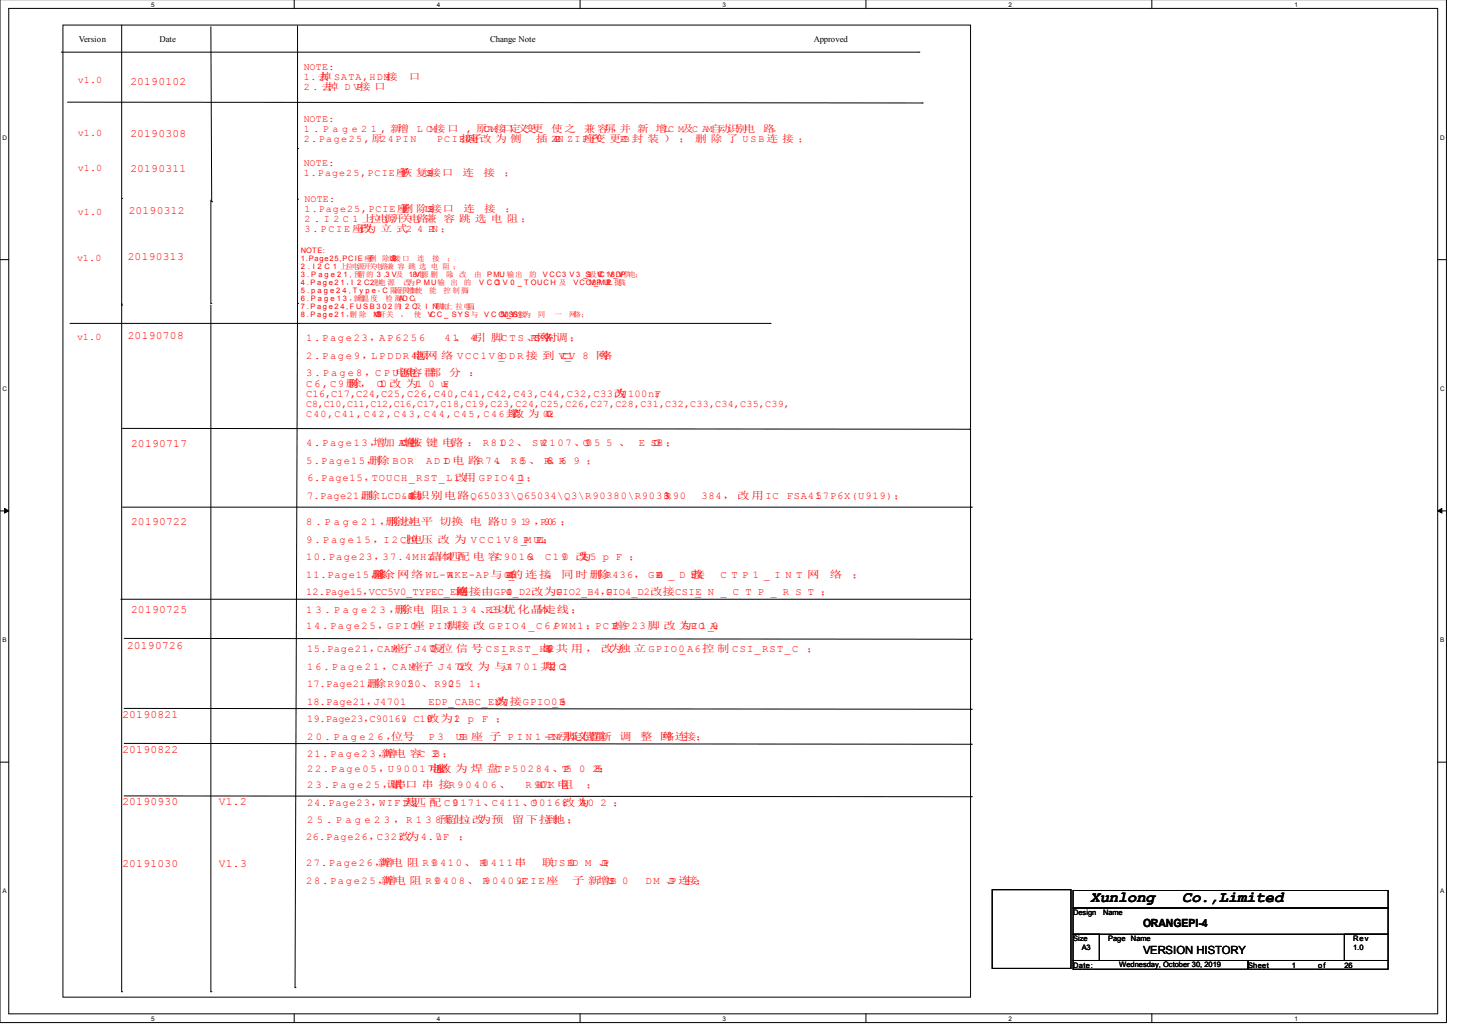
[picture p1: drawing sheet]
<svg xmlns="http://www.w3.org/2000/svg" width="297mm" height="210mm" viewBox="0 0 297 210" stroke-linecap="round" stroke-linejoin="round" font-family="sans-serif">
<defs><g id="words">
<g font-size="3.1">
<text x="221.6" y="183.3">Xunlong</text>
<text x="240.2" y="183.3">Co.,Limited</text>
</g>
<g font-size="2.3" fill="#f00">
<text x="26.5" y="17.2">20190102</text>
<text x="26.5" y="27.9">20190308</text>
<text x="26.5" y="35">20190311</text>
<text x="26.2" y="43.4">20190312</text>
<text x="26" y="52.9">20190313</text>
<text x="26" y="68.9">20190708</text>
<text x="26.7" y="90.8">20190717</text>
<text x="26.7" y="106.8">20190722</text>
<text x="26.7" y="124.6">20190725</text>
<text x="25.8" y="131.8">20190726</text>
<text x="24.9" y="145.9">20190821</text>
<text x="24.9" y="153">20190822</text>
<text x="24.9" y="163.7">20190930</text>
<text x="44.4" y="163.7">V1.2</text>
<text x="24.9" y="176.1">20191030</text>
<text x="44.5" y="176.1">V1.3</text>
</g>
<g font-size="2.3">
<text x="232.2" y="188.4">ORANGEPI-4</text>
<text x="232.2" y="193.8">VERSION HISTORY</text>
</g>
<g font-size="2.1" fill="#f00">
<text x="62.2" y="69.4">1.Page23，AP6256</text>
<text x="90.3" y="69.4">41、 44引 脚C T S 、网对调；</text>
<text x="107.8" y="69.4">RTS络</text>
<text x="62.2" y="72.9">2.Page9，LPDDR4电</text>
<text x="62.2" y="76.5">3 . P a g e 8 ，C P U电电</text>
<text x="81.3" y="76.5">源容群</text>
<text x="84.5" y="72.9">源网 络 VCC1V8_D D R 接 到 VCC_1V 8 网；</text>
<text x="87.1" y="76.5">部</text>
<text x="91.2" y="76.5">分</text>
<text x="95.3" y="76.5">：</text>
<text x="121.9" y="72.9">络</text>
<text x="62.2" y="78.6">C6,C9删</text>
<text x="62.2" y="80.7">C16,C17,C24,C25,C26,C40,C41,C42,C43,C44,C32,C33改</text>
<text x="71" y="78.6">除， C10 改 为1 0 uF；</text>
<text x="124.9" y="80.7">为100nF</text>
<text x="133.1" y="80.7">;</text>
<text x="62.2" y="90.7">4.Page13，</text>
<text x="62.2" y="94.2">5.Page15，</text>
<text x="74.9" y="94.2">删除 BOR</text>
<text x="75.8" y="90.7">增加 ADC轻</text>
<text x="82.6" y="90.7">触</text>
<text x="83.3" y="90.7">按 键 电路 ： R8102、 SW2107、C905 5 、</text>
<text x="86.6" y="94.2">AD ID电 路R74、 R85、 R68、R6 9 ；</text>
<text x="129.8" y="90.7">E SD38 ；</text>
<text x="62.4" y="97.8">6.Page15，TOUCH_RST_L1</text>
<text x="62.4" y="101.4">7.Page21，除LCD&amp;C动</text>
<text x="73.3" y="101.4">删</text>
<text x="83" y="101.4">A</text>
<text x="83" y="101.4">M 识别电路Q65033\Q65034\Q3\R90380\R9038\</text>
<text x="83.1" y="101.4">自</text>
<text x="92.5" y="97.8">改用 GPIO4_1；</text>
<text x="105.1" y="97.8">D</text>
<text x="134.9" y="101.4">3R90</text>
<text x="142.5" y="101.4">384，改用IC</text>
<text x="159.8" y="101.4">FSA41</text>
<text x="165.8" y="101.4">57P6X(U919)；</text>
<text x="62.2" y="106.7">8 . P a g e 2 1 ，除拉</text>
<text x="78.3" y="106.7">删上电平 切换 电 路U 9 19 ，</text>
<text x="109.8" y="106.7">R906 ；</text>
<text x="62.2" y="113.8">10.Page23，37.4MHZ</text>
<text x="62.2" y="110.3">9 . P a g e 1 5 ，I 2 C上电压 改 为 V C C 1 V 8 _PM UPLL；</text>
<text x="82.5" y="110.3">拉</text>
<text x="87.1" y="113.8">晶体X匹配 电 容C9016、 C190 改</text>
<text x="90.9" y="113.8">7</text>
<text x="107.2" y="113.8">9</text>
<text x="117.6" y="113.8">为</text>
<text x="118.3" y="113.8">15 p F ；</text>
<text x="62.2" y="117.4">11.Page15，</text>
<text x="75.5" y="117.4">删</text>
<text x="75.9" y="117.4">除</text>
<text x="76.2" y="117.4">多余网络WL-W</text>
<text x="90.9" y="117.4">AKE-AP与GI4D的连接，同时删除R436，GPO</text>
<text x="102.6" y="117.4">PO_5</text>
<text x="133.3" y="117.4">I4 _ D 5接</text>
<text x="140.4" y="117.4">改</text>
<text x="146.4" y="117.4">C T P 1 _ I N T 网</text>
<text x="168.6" y="117.4">络</text>
<text x="173.1" y="117.4">；</text>
<text x="62.2" y="120.9">12.Page15，</text>
<text x="62.2" y="124.5">1 3 . P a g e 2 3 ，除电 阻R 1 3 4 、</text>
<text x="74.9" y="120.9">VCC5V0_TYPEC_EN</text>
<text x="80.2" y="124.5">删</text>
<text x="92.7" y="120.9">网</text>
<text x="92.7" y="120.9">络</text>
<text x="92.7" y="120.9">连接由GPI</text>
<text x="98.6" y="124.5">R135以</text>
<text x="102.3" y="124.5">优化晶走线；</text>
<text x="102.9" y="120.9">4_D2改为G</text>
<text x="102.9" y="120.9">O</text>
<text x="109.1" y="124.5">体</text>
<text x="113" y="120.9">PIO2_B4，</text>
<text x="123.2" y="120.9">G</text>
<text x="123.2" y="120.9">PIO4_D2改接CSI_</text>
<text x="141.3" y="120.9">E N _ C T P _ R S T ；</text>
<text x="62.2" y="127.9">14.Page25，GPIO座 PIN7脚接 改 GPIO4_C6/PWM1 ；PCIE座P23脚 改 为</text>
<text x="138.7" y="127.9">GPIO1_A0；</text>
<text x="62.4" y="132.5">15.Page21，CAM</text>
<text x="62.4" y="136.1">16 . P a g e 2 1 ，C A M座子 J 4 702改 为 与J4 7 0 1 共I2 C2；</text>
<text x="79.7" y="132.5">座子J472</text>
<text x="87.3" y="132.5">0复位 信 号 CSI</text>
<text x="102" y="132.5">_RST_HJ42共 用 ， 改为独 立 GPIO0</text>
<text x="109.9" y="132.5">与</text>
<text x="110.6" y="136.1">用</text>
<text x="110.7" y="132.5">80</text>
<text x="138.1" y="132.5">_A6控 制 CSI_RST_C</text>
<text x="163.9" y="132.5">；</text>
<text x="62.4" y="143.2">18.Page21，</text>
<text x="62.4" y="139.6">17.Page21，除R902</text>
<text x="74.6" y="139.6">删</text>
<text x="75.9" y="143.2">J4701</text>
<text x="82.9" y="139.6">50、R90</text>
<text x="87" y="143.2">EDP_CABC_EN</text>
<text x="91.1" y="139.6">25</text>
<text x="95.3" y="139.6">1；</text>
<text x="100.7" y="143.2">改</text>
<text x="100.8" y="143.2">为接GPIO0 ；</text>
<text x="112.2" y="143.2">_B</text>
<text x="113.8" y="143.2">5</text>
<text x="62.4" y="146.7">19.Page23，</text>
<text x="75.1" y="146.7">C90169</text>
<text x="81.4" y="146.7">、C19</text>
<text x="86.7" y="146.7">0</text>
<text x="86.8" y="146.7">改为1</text>
<text x="92.3" y="146.7">2</text>
<text x="95.1" y="146.7">p</text>
<text x="97.9" y="146.7">F</text>
<text x="100.7" y="146.7">；</text>
<text x="62.4" y="153.9">21.Page23，</text>
<text x="62.4" y="150.3">2 0 . P a g e 2 6 ，</text>
<text x="77.4" y="153.9">新</text>
<text x="78.1" y="153.9">增电 容C 323；</text>
<text x="79.4" y="150.3">位号</text>
<text x="87" y="150.3">P 3</text>
<text x="92.6" y="150.3">USB 座 子 P I N 1 -PIN4引定倒重</text>
<text x="114.7" y="150.3">脚义置新 调</text>
<text x="130" y="150.3">整 网</text>
<text x="134.6" y="150.3">络连接；</text>
<text x="62.4" y="156.8">22.Page05，U90017电改 为 焊 盘TP50284、TP5 0 285；</text>
<text x="62.4" y="160.2">2 3 . P a g e 2 5 ，试</text>
<text x="78.5" y="160.2">调串口 串 接R 9 0 4 0 6 、</text>
<text x="87.9" y="156.8">池</text>
<text x="88.6" y="156.8">座</text>
<text x="106.8" y="160.2">R 90407 1K 电</text>
<text x="114" y="160.2">阻</text>
<text x="119.1" y="160.2">；</text>
<text x="62.4" y="163.8">24.Page23，WIFI线匹 配 C9</text>
<text x="62.4" y="167.3">2 5 . P a g e 2 3 ，R 1 3 8预上，为预</text>
<text x="81.9" y="163.8">天</text>
<text x="90.4" y="167.3">留拉改</text>
<text x="92" y="163.8">0171、C411、C</text>
<text x="104" y="167.3">留下拉地；</text>
<text x="108" y="163.8">90168</text>
<text x="110.8" y="167.3">到</text>
<text x="114.4" y="163.8">改为</text>
<text x="117.7" y="163.8">0</text>
<text x="117.9" y="163.8">40 2 ；</text>
<text x="62.2" y="170.7">26.Page26，C323</text>
<text x="81" y="170.7">改为4.7</text>
<text x="88.6" y="170.7">uF</text>
<text x="93.1" y="170.7">；</text>
<text x="62.2" y="176">27.Page26，</text>
<text x="62.2" y="179.6">28.Page25，</text>
<text x="76.8" y="176">新</text>
<text x="77.4" y="179.6">新</text>
<text x="77.5" y="176">增电 阻 R90410、 R90411串</text>
<text x="78.1" y="179.6">增电 阻 R90408、 R90409，</text>
<text x="105.8" y="179.6">PCIE座</text>
<text x="110.1" y="176">联USB0 D M 、</text>
<text x="116.2" y="179.6">子 新增USB 0</text>
<text x="122.2" y="176">DP；</text>
<text x="131.1" y="179.6">DM 、连接；</text>
<text x="135.8" y="179.6">DP</text>
</g>
<g font-size="2" fill="#f00">
<text x="15.8" y="16.9">v1.0</text>
<text x="61.7" y="14.2">NOTE:</text>
<text x="61.7" y="16.3">1.去</text>
<text x="65" y="16.3">掉 SATA,HDM接</text>
<text x="78.2" y="16.3">I</text>
<text x="83.1" y="16.3">口</text>
<text x="61.7" y="18.3">2 . 去</text>
<text x="66.5" y="18.3">掉 D VP接 口</text>
<text x="15.8" y="27.6">v1.0</text>
<text x="61.7" y="24.7">NOTE:</text>
<text x="61.7" y="26.8">1 . P a g e 2 1 , 新增</text>
<text x="61.7" y="28.8">2.Page25,原24PIN</text>
<text x="84.7" y="26.8">L CM接口</text>
<text x="88.7" y="28.8">PCIE接子改 为 侧</text>
<text x="94.3" y="28.8">口</text>
<text x="94.7" y="26.8">, 原CAM接口定义变更</text>
<text x="95" y="28.8">座</text>
<text x="109" y="28.8">插 24PIN ZIF座变 更PCB 封 装 ） ； 删 除 了 U S B 连 接 ；</text>
<text x="112" y="26.8">使之</text>
<text x="118.6" y="26.8">兼容屏，并 新 增LC M及C AM自动识别电</text>
<text x="119.3" y="28.8">子</text>
<text x="120" y="28.8">（</text>
<text x="155" y="26.8">路。</text>
<text x="15.8" y="34.7">v1.0</text>
<text x="61.7" y="33.8">NOTE:</text>
<text x="61.7" y="35.8">1.Page25,PCIE座</text>
<text x="80.9" y="35.8">子</text>
<text x="81.4" y="35.8">恢 复USB接口</text>
<text x="94" y="35.8">连</text>
<text x="98.2" y="35.8">接</text>
<text x="102.4" y="35.8">；</text>
<text x="61.9" y="41.1">NOTE:</text>
<text x="15.8" y="43.6">v1.0</text>
<text x="61.9" y="43.1">1.Page25,PCIE座</text>
<text x="61.9" y="45.1">2 . I 2 C 1 上拉电源开关电路兼 容 跳 选 电 阻 ；</text>
<text x="61.9" y="47.2">3 . P C I E 座改</text>
<text x="72.4" y="47.2">子为 立 式2 4 PIN ；</text>
<text x="81.1" y="43.1">子</text>
<text x="81.6" y="43.1">删 除USB接口</text>
<text x="94.1" y="43.1">连</text>
<text x="98.4" y="43.1">接</text>
<text x="102.6" y="43.1">；</text>
<text x="15.7" y="53">v1.0</text>
<text x="15.7" y="69">v1.0</text>
<text x="62.2" y="82.6">C8,C10,C11,C12,C16,C17,C18,C19,C23,C24,C25,C26,C27,C28,C31,C32,C33,C34,C35,C39,</text>
<text x="62.2" y="84.7">C40,C41,C42,C43,C44,C45,C46封</text>
<text x="103.5" y="84.7">装</text>
<text x="104.2" y="84.7">改 为 0402；</text>
</g>
<g font-size="1.8">
<text x="16" y="8.6">Version</text>
<text x="32.4" y="8.6">Date</text>
<text x="99.6" y="8.6">Change Note</text>
<text x="165.4" y="8.6">Approved</text>
</g>
<g font-size="1.5" fill="#f00">
<text x="61.1" y="51.5">NOTE:</text>
<text x="61.1" y="53.1">1.Page25,PCIE 座删</text>
<text x="74.5" y="53.1">子</text>
<text x="77.6" y="53.1">除UB</text>
<text x="79.4" y="53.1">S接口</text>
<text x="84.8" y="53.1">连</text>
<text x="87.8" y="53.1">接</text>
<text x="90.8" y="53.1">；</text>
<text x="61.1" y="54.7">2 . I 2 C 1 上拉电源开关电路兼 容 跳 选 电 阻 ；</text>
<text x="61.1" y="56.3">3 . P a g e 2 1 , 预留的 3 .3 V及</text>
<text x="61.1" y="57.9">4 . P a g e 2 1 ，I 2 C2上电 源</text>
<text x="61.1" y="59.5">5 . p a g e 2 4 , T y p e - C 限流开关增加使</text>
<text x="76.2" y="57.9">拉</text>
<text x="82" y="57.9">改为P MU输</text>
<text x="83.1" y="56.3">1.8V电源 删</text>
<text x="87.2" y="59.5">能</text>
<text x="90.1" y="59.5">控 制脚；</text>
<text x="90.7" y="56.3">除，改</text>
<text x="91.5" y="57.9">出</text>
<text x="94.2" y="57.9">的</text>
<text x="96.4" y="56.3">由</text>
<text x="97.4" y="57.9">V C C3 V 0 _ T OUC H 及</text>
<text x="99" y="56.3">PMU 输出</text>
<text x="107.5" y="56.3">的</text>
<text x="110.3" y="56.3">V CC3 V 3 _S3及V</text>
<text x="116.5" y="57.9">VCC1V8_PMUP</text>
<text x="121.4" y="56.3">CC1V8_DVP供电；</text>
<text x="123.2" y="57.9">LL 提供；</text>
<text x="61.1" y="61.1">6 . P a g e 1 3 ，新增温度</text>
<text x="61.1" y="62.8">7 . P a g e 2 4 , F U S B 3 0 2 的I 2 C及 I NT脚加上 拉电阻；</text>
<text x="61.1" y="64.4">8 . P a g e 2 1 ，</text>
<text x="71" y="64.4">删 除</text>
<text x="75.9" y="64.4">MS</text>
<text x="76.2" y="64.4">O开关</text>
<text x="78.3" y="61.1">检 测AD C；</text>
<text x="81.4" y="64.4">，</text>
<text x="84.1" y="64.4">使</text>
<text x="87" y="64.4">VCC _ SY S与</text>
<text x="98.4" y="64.4">V C C5V0_SYS连接为</text>
<text x="109.3" y="64.4">同</text>
<text x="112.7" y="64.4">一</text>
<text x="115.7" y="64.4">网络；</text>
</g>
<g font-size="1.5">
<text x="218" y="185.9">Design</text>
<text x="224.1" y="185.9">Name</text>
<text x="218" y="191.3">Size</text>
<text x="225.1" y="191.3">Page</text>
<text x="229.8" y="191.3">Name</text>
<text x="274.9" y="191.3">Rev</text>
<text x="218" y="196.6">Date:</text>
<text x="219.8" y="193.1">A3</text>
<text x="227.4" y="196.4">Wednesday, October 30, 2019</text>
<text x="253.6" y="196.6">Sheet</text>
<text x="262.5" y="196.8">1</text>
<text x="267.8" y="196.6">of</text>
<text x="273.1" y="196.8">26</text>
<text x="274.9" y="193.1">1.0</text>
</g>
<g font-size="1.3">
<text x="30.7" y="1.4">5</text>
<text x="88.7" y="1.4">4</text>
<text x="146.8" y="1.4">3</text>
<text x="204.9" y="1.4">2</text>
<text x="263" y="1.4">1</text>
<text x=".5" y="28.4">D</text>
<text x="292.6" y="28.4">D</text>
<text x=".5" y="79.4">C</text>
<text x="292.6" y="79.4">C</text>
<text x=".5" y="130.5">B</text>
<text x="292.6" y="130.5">B</text>
<text x=".5" y="181.5">A</text>
<text x="292.6" y="181.5">A</text>
<text x="30.7" y="207.4">5</text>
<text x="88.7" y="207.4">4</text>
<text x="146.8" y="207.4">3</text>
<text x="204.9" y="207.4">2</text>
<text x="263" y="207.4">1</text>
</g>
</g></defs>
<path d="M0 -.1v207.9h293.9v-207.9M1.8 1.7h290.3v204.3h-290.3z" fill="none" stroke="#000" stroke-width=".2"/>
<g fill="#fff">
<path d="M30.7 .2h.6v1.3h-.6z"/>
<path d="M30.7 206.3h.6v1.3h-.6z"/>
</g>
<path d="M59.8 -.1v1.8M59.8 206v1.8" fill="none" stroke="#000" stroke-width=".2"/>
<g fill="#fff">
<path d="M88.7 .2h.6v1.3h-.6z"/>
<path d="M88.7 206.3h.6v1.3h-.6z"/>
</g>
<path d="M117.9 -.1v1.8M117.9 206v1.8" fill="none" stroke="#000" stroke-width=".2"/>
<g fill="#fff">
<path d="M146.8 .2h.6v1.3h-.6z"/>
<path d="M146.8 206.3h.6v1.3h-.6z"/>
</g>
<path d="M175.9 -.1v1.8M175.9 206v1.8" fill="none" stroke="#000" stroke-width=".2"/>
<g fill="#fff">
<path d="M204.9 .2h.6v1.3h-.6z"/>
<path d="M204.9 206.3h.6v1.3h-.6z"/>
</g>
<path d="M234 -.1v1.8M234 206v1.8" fill="none" stroke="#000" stroke-width=".2"/>
<g fill="#fff">
<path d="M263 .2h.6v1.3h-.6z"/>
<path d="M263 206.3h.6v1.3h-.6z"/>
<path d="M.5 27.2h.9v1.3h-.9z"/>
<path d="M292.6 27.2h.9v1.3h-.9z"/>
<path d="M.5 78.2h.9v1.4h-.9z"/>
<path d="M292.6 78.2h.9v1.4h-.9z"/>
</g>
<path d="M0 52.8h1.8M292.1 52.8h1.8" fill="none" stroke="#000" stroke-width=".2"/>
<g fill="#fff">
<path d="M.5 129.3h.8v1.4h-.8z"/>
<path d="M292.6 129.3h.8v1.4h-.8z"/>
</g>
<path d="M0 103.8h1.8M292.1 103.8h1.8" fill="none" stroke="#000" stroke-width=".2"/>
<path d="M.9 103.3l.9 .5-.9 .4zM292.1 103.8l.8-.5v.9z" fill="#000" stroke="#000" stroke-width=".2"/>
<g fill="#fff">
<path d="M.5 180.4h.7v1.3h-.7z"/>
<path d="M292.6 180.4h.7v1.3h-.7z"/>
</g>
<g fill="none" stroke="#000" stroke-width=".2">
<path d="M12.4 10.6h174.3M12.8 5.1h184.4v197.5h-184.4zM24.7 5.1v35.2M42.8 5.4l.2 35.6M60.5 5.3v56.4M186.7 10.6h.1M13.7 20.8l173.7 .1M60.5 30.2h.1M187.4 20.9h.1M24.7 40.3h.1M24.7 40.5v161M42.8 40.7v21"/>
<path d="M43 41h.1M60.5 40.5h.1M14.2 65.7h142.3M24.7 62h.1M42.8 61.7h.1M42.8 62v139.5M60.5 61.7h.1M60.5 61.5l-.6 139.2M156.5 65.7h.1M24.9 87.1l172.1 .1M197 87.2h.1M24.9 103.1h172.5"/>
<path d="M197.4 103.1h.1M24.6 121.8h172.4M25.2 129.7l172.2 .2M197 121.8h.1M197.4 129.9h.1M0 154.9h1.8M25.2 143.9l172.2 .2M25.2 151.1l172.2 .1M197.4 144.1h.1M197.4 151.2h.1M292.1 154.9h1.8M25.2 161.7l172.2 .2"/>
<path d="M197.4 161.9h.1M201.6 180.8h16v16h-16zM218 180.9h64v3.6h-64zM218 184.5h64v5.3h-64zM218 189.8h5.4v5.4h-5.4zM218 195.2h35.6v1.7h-35.6zM253.6 195.2h28.4v1.7h-28.4zM273.1 189.8h8.9v5.4h-8.9zM24.7 201.5h.1M42.8 201.5h.1M59.9 200.7h.1"/>
</g>
<use href="#words"/>
</svg>
